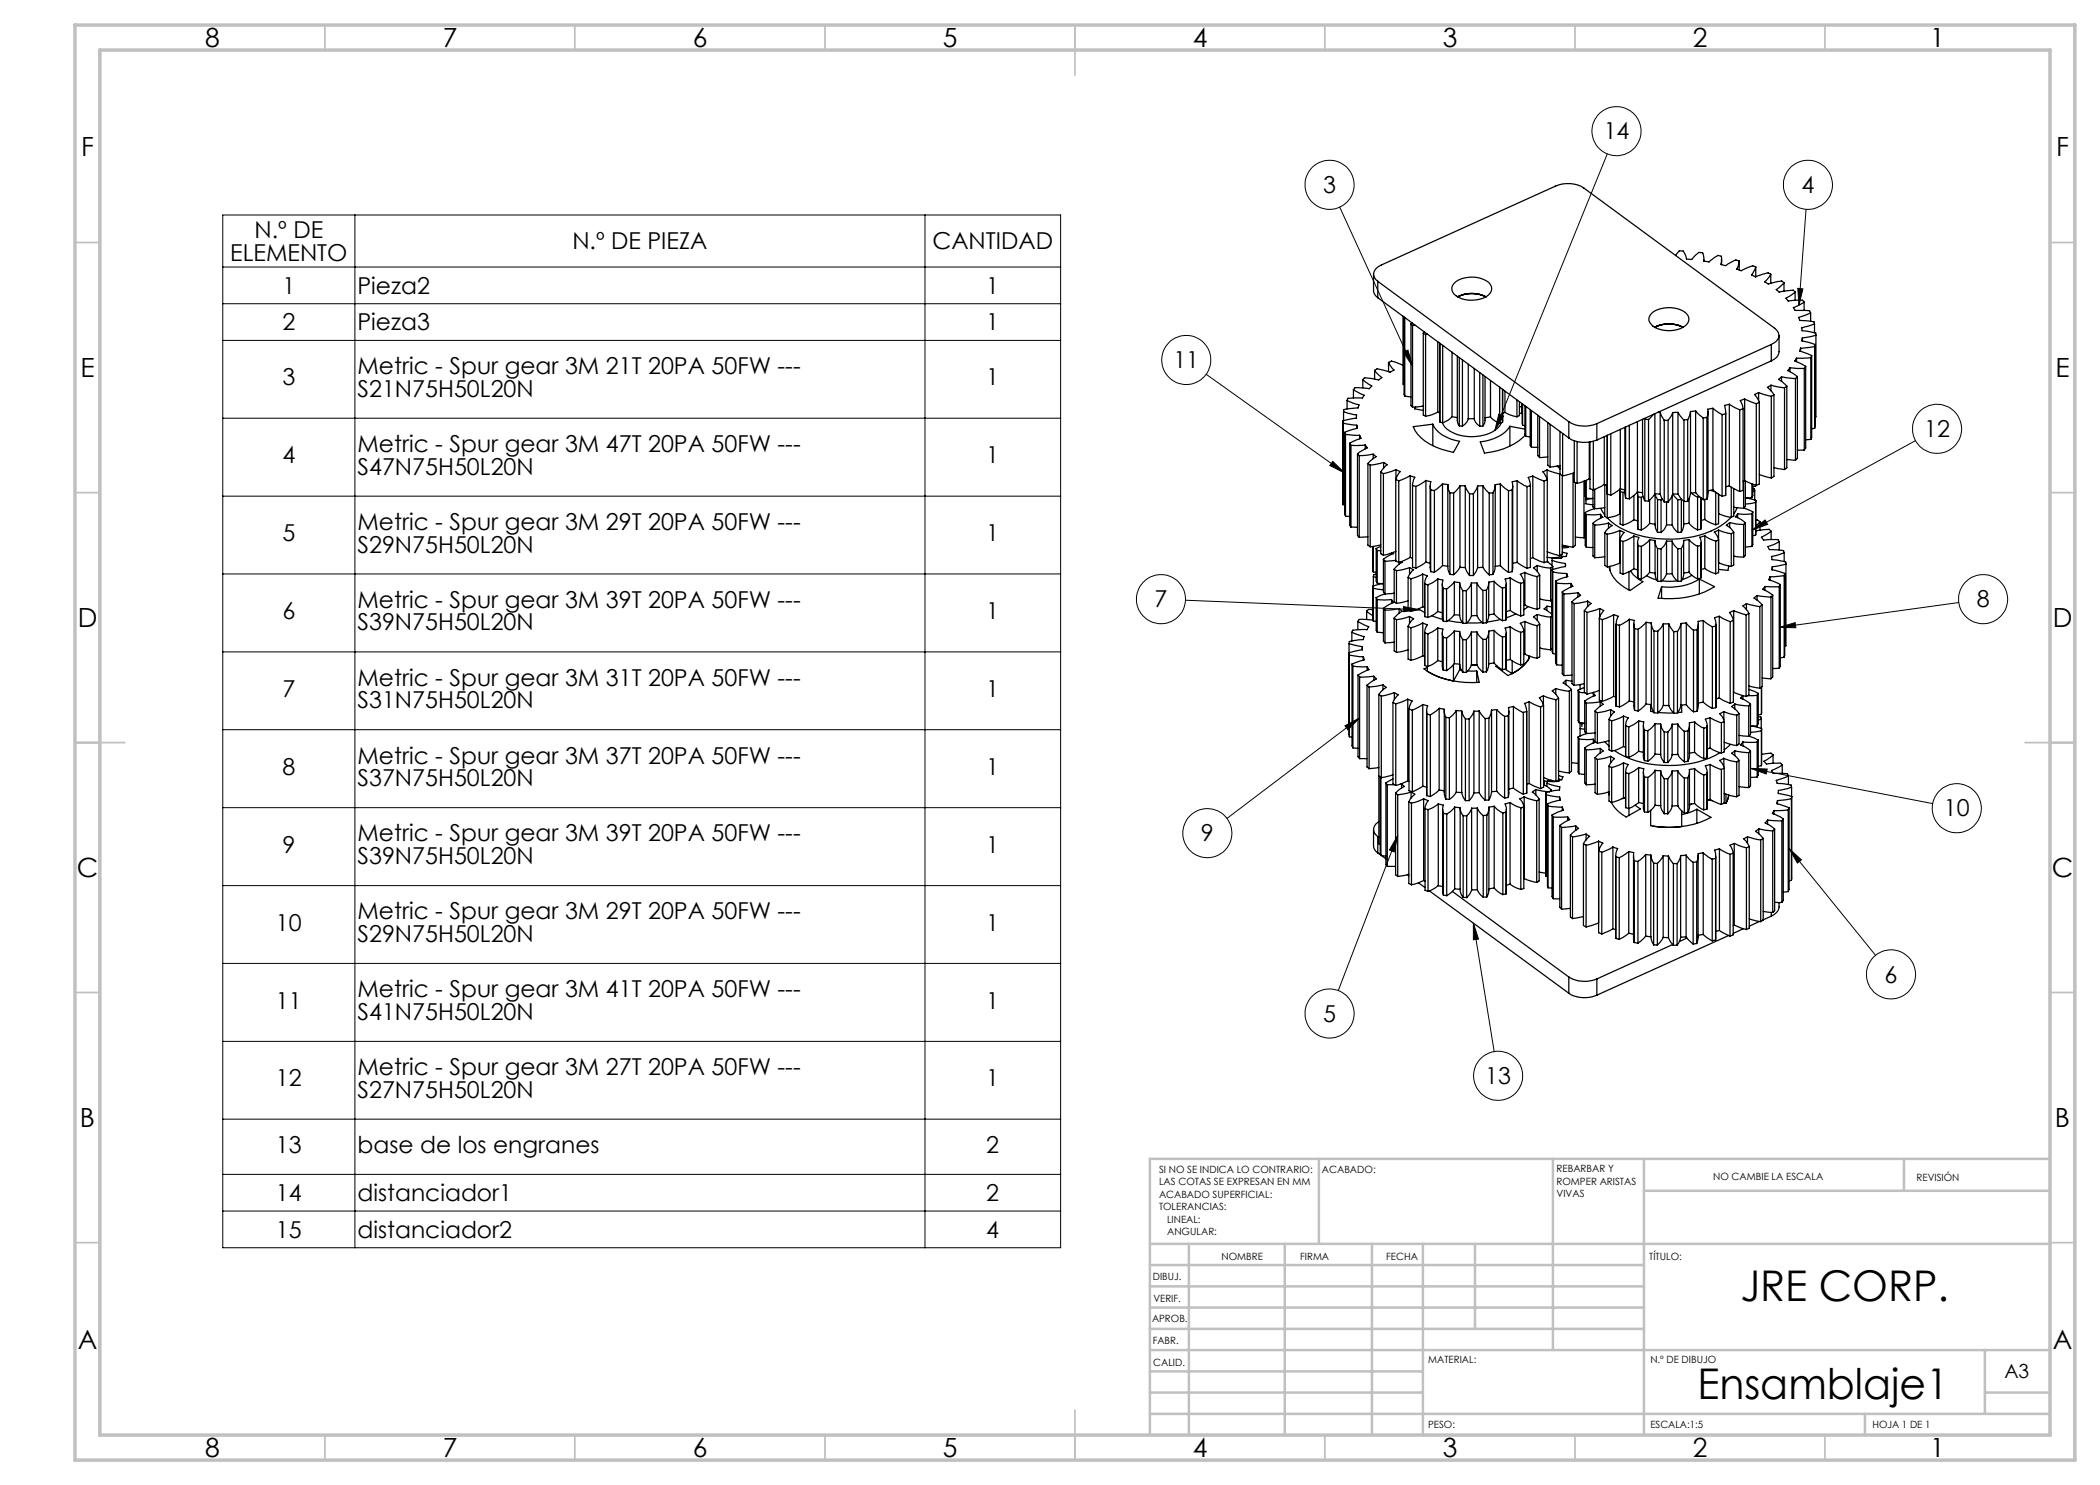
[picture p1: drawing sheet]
<svg xmlns="http://www.w3.org/2000/svg" width="420mm" height="297mm" viewBox="0 0 420 297" stroke-linecap="round" stroke-linejoin="round" font-family="sans-serif">
<defs><g id="words">
<g font-size="8.5">
<text x="348.1" y="260.3">JRE CORP.</text>
<text x="339.5" y="279.7">Ensamblaje1</text>
</g>
<g font-size="5.3">
<text x="41" y="9.5">8</text>
<text x="88.5" y="9.5">7</text>
<text x="138.5" y="9.5">6</text>
<text x="188.5" y="9.5">5</text>
<text x="238.5" y="9.5">4</text>
<text x="288.5" y="9.5">3</text>
<text x="338.5" y="9.5">2</text>
<text x="386" y="9.5">1</text>
<text x="16.2" y="31.3">F</text>
<text x="411.2" y="31.3">F</text>
<text x="16.1" y="75.5">E</text>
<text x="411.1" y="75.5">E</text>
<text x="15.5" y="125.5">D</text>
<text x="410.5" y="125.5">D</text>
<text x="15.4" y="175.5">C</text>
<text x="410.4" y="175.5">C</text>
<text x="16" y="225.5">B</text>
<text x="411" y="225.5">B</text>
<text x="15.5" y="269.8">A</text>
<text x="410.5" y="269.8">A</text>
<text x="41" y="291.5">8</text>
<text x="88.5" y="291.5">7</text>
<text x="138.5" y="291.5">6</text>
<text x="188.5" y="291.5">5</text>
<text x="238.5" y="291.5">4</text>
<text x="288.5" y="291.5">3</text>
<text x="338.5" y="291.5">2</text>
<text x="386" y="291.5">1</text>
</g>
<g font-size="4.7">
<text x="320.7" y="27.9">14</text>
<text x="264.6" y="38.6">3</text>
<text x="360.3" y="38.6">4</text>
<text x="50.9" y="47.6">N.º DE</text>
<text x="46.1" y="52.1">ELEMENTO</text>
<text x="114.5" y="49.9">N.º DE PIEZA</text>
<text x="186.5" y="49.9">CANTIDAD</text>
<text x="56.5" y="58.7">1</text>
<text x="71.5" y="58.7">Pieza2</text>
<text x="197.3" y="58.7">1</text>
<text x="56.5" y="66.1">2</text>
<text x="71.5" y="66.1">Pieza3</text>
<text x="197.3" y="66.1">1</text>
<text x="56.5" y="77.1">3</text>
<text x="71.5" y="74.8">Metric - Spur gear 3M 21T 20PA 50FW ---</text>
<text x="197.3" y="77.1">1</text>
<text x="234.7" y="73.6">11</text>
<text x="71.5" y="79.4">S21N75H50L20N</text>
<text x="384.8" y="87.4">12</text>
<text x="56.5" y="92.7">4</text>
<text x="71.5" y="90.4">Metric - Spur gear 3M 47T 20PA 50FW ---</text>
<text x="71.5" y="94.9">S47N75H50L20N</text>
<text x="197.3" y="92.7">1</text>
<text x="71.5" y="106">Metric - Spur gear 3M 29T 20PA 50FW ---</text>
<text x="56.5" y="108.2">5</text>
<text x="71.5" y="110.5">S29N75H50L20N</text>
<text x="197.3" y="108.2">1</text>
<text x="56.5" y="123.8">6</text>
<text x="71.5" y="121.6">Metric - Spur gear 3M 39T 20PA 50FW ---</text>
<text x="197.3" y="123.8">1</text>
<text x="230.9" y="121.5">7</text>
<text x="395.3" y="121.5">8</text>
<text x="71.5" y="126.1">S39N75H50L20N</text>
<text x="71.5" y="137.1">Metric - Spur gear 3M 31T 20PA 50FW ---</text>
<text x="56.5" y="139.4">7</text>
<text x="71.5" y="141.7">S31N75H50L20N</text>
<text x="197.3" y="139.4">1</text>
<text x="56.5" y="155">8</text>
<text x="71.5" y="152.7">Metric - Spur gear 3M 37T 20PA 50FW ---</text>
<text x="197.3" y="155">1</text>
<text x="71.5" y="157.2">S37N75H50L20N</text>
<text x="388.8" y="163.3">10</text>
<text x="56.5" y="170.6">9</text>
<text x="71.5" y="168.3">Metric - Spur gear 3M 39T 20PA 50FW ---</text>
<text x="71.5" y="172.8">S39N75H50L20N</text>
<text x="197.3" y="170.6">1</text>
<text x="240.2" y="168.3">9</text>
<text x="71.5" y="183.9">Metric - Spur gear 3M 29T 20PA 50FW ---</text>
<text x="55.2" y="186.1">10</text>
<text x="71.5" y="188.4">S29N75H50L20N</text>
<text x="197.3" y="186.1">1</text>
<text x="376.9" y="196.5">6</text>
<text x="55.2" y="201.7">11</text>
<text x="71.5" y="199.4">Metric - Spur gear 3M 41T 20PA 50FW ---</text>
<text x="71.5" y="204">S41N75H50L20N</text>
<text x="197.3" y="201.7">1</text>
<text x="264.6" y="204.4">5</text>
<text x="71.5" y="215">Metric - Spur gear 3M 27T 20PA 50FW ---</text>
<text x="55.2" y="217.3">12</text>
<text x="71.5" y="219.6">S27N75H50L20N</text>
<text x="197.3" y="217.3">1</text>
<text x="297" y="216.8">13</text>
<text x="55.2" y="230.6">13</text>
<text x="71.5" y="230.6">base de los engranes</text>
<text x="197.3" y="230.6">2</text>
<text x="55.2" y="240.2">14</text>
<text x="71.5" y="240.2">distanciador1</text>
<text x="197.3" y="240.2">2</text>
<text x="55.2" y="247.6">15</text>
<text x="71.5" y="247.6">distanciador2</text>
<text x="197.3" y="247.6">4</text>
</g>
<text font-size="3.9" x="400.9" y="275.5">A3</text>
<g font-size="2">
<text x="231.8" y="234.6">SI NO SE INDICA LO CONTRARIO:</text>
<text x="231.8" y="237.1">LAS COTAS SE EXPRESAN EN MM</text>
<text x="231.8" y="239.6">ACABADO SUPERFICIAL:</text>
<text x="264.4" y="234.6">ACABADO:</text>
<text x="311.3" y="234.5">REBARBAR Y</text>
<text x="311.3" y="237">ROMPER ARISTAS</text>
<text x="311.3" y="239.5">VIVAS</text>
<text x="342.6" y="236">NO CAMBIE LA ESCALA</text>
<text x="383.3" y="236.2">REVISIÓN</text>
<text x="231.8" y="242.1">TOLERANCIAS:</text>
<text x="233.4" y="244.6">LINEAL:</text>
<text x="233.4" y="247.1">ANGULAR:</text>
<text x="244.3" y="252">NOMBRE</text>
<text x="260" y="251.9">FIRMA</text>
<text x="277.2" y="251.9">FECHA</text>
<text x="329.9" y="251.9">TÍTULO:</text>
<text x="230.6" y="256.1">DIBUJ.</text>
<text x="230.7" y="260.3">VERIF.</text>
<text x="230.4" y="264.4">APROB.</text>
<text x="230.5" y="268.8">FABR.</text>
<text x="230.7" y="273.1">CALID.</text>
<text x="285.6" y="272.5">MATERIAL:</text>
<text x="330.1" y="272.5">N.º DE DIBUJO</text>
<text x="285.6" y="285.5">PESO:</text>
<text x="330.1" y="285.6">ESCALA:1:5</text>
<text x="374.5" y="285.6">HOJA 1 DE 1</text>
</g>
</g></defs>
<g fill="none" stroke="#000" stroke-width=".25">
<path d="M274.7 54.9v3.2a1.76 1.76 0 0 0 .9 1.4M275.6 56.3a1.63 1.63 0 0 1-.9-1.5 1.63 1.63 0 0 1 1-1.5l35.4-16.1a6.1 6.1 0 0 1 5.7 .4l38.1 28a1.64 1.64 0 0 1 .9 1.5 1.64 1.64 0 0 1-1 1.5l-.5 .3M275.6 56.3l38.2 28M275.6 56.3v3.2M275.6 59.5l38.2 28.1M290.8 56.7a5.8 5.8 0 0 1 6.9-.2 1.68 1.68 0 0 1-.4 2.8 5.8 5.8 0 0 1-6.5-.5 1.5 1.5 0 0 1 0-2.1zM291.5 59.4a6.4 6.4 0 0 1 5.7 0M291.5 59.4a6.3 6.3 0 0 1 5.7 0M291.5 59.4a6.1 6.1 0 0 1 5.7 0M335.1 51.1a1.13 1.13 0 0 1 1.2-.9h.4l.4 1a.67 .67 0 0 0 1 .7 .43 .43 0 0 0 .5-.4l.2-.1a1.57 1.57 0 0 1 1.3-.9l.4 .1 .1 .2 .2 1.4M340.8 52.2l.2 .1a1.21 1.21 0 0 0 1.4-.4l.4-.4a1.15 1.15 0 0 1 1.5-.2v1a.46 .46 0 0 0-.1 .5 .46 .46 0 0 0 .6 .3h.3l.7-.4a1.9 1.9 0 0 1 1.7-.6l.3 .1M340.8 52v.2"/>
<path d="M344.3 51.8v1.1M347.8 52.2l-.1 .8-.4 .8 .3 .1a1.25 1.25 0 0 0 1.4-.2l.6-.2a1.35 1.35 0 0 1 1.6-.1M347.8 52.2v1.8M351.2 53.4l-.9 1.6 .2 .1a1.2 1.2 0 0 0 1.5-.1 2.44 2.44 0 0 1 1.9-.3l.3 .2M351.2 53.4v1.9M354.2 54.9l-1.2 1.5 .1 .1a1.2 1.2 0 0 0 1.5 0l1.7-.3 .5 .3M354.2 54.9v1.8M356.8 56.5l-1.6 1.4 .2 .2a.89 .89 0 0 0 1.1 .2l.4-.1a2.9 2.9 0 0 1 1.9 0l.2 .2M356.8 56.5v1.7M359 58.4l-1.8 1.3 .1 .1a.76 .76 0 0 0 1.1 .3h.3a2.92 2.92 0 0 1 2 .1l.1 .2M359 58.4v1.7M270.7 77.9l2.1 1.2-.1 .1a.69 .69 0 0 1-1 .4l-2.1 .1-.2 .4"/>
<path d="M270.7 77.9v1.7M272.6 75.9l1.8 1.3-.2 .1a.76 .76 0 0 1-1 .3h-.4a2.8 2.8 0 0 0-1.9 .1l-.2 .2M272.6 75.9v1.7M274.9 74.1l1.5 1.4-.2 .1a.89 .89 0 0 1-1.1 .2h-.4a2.9 2.9 0 0 0-1.9-.1l-.2 .2M274.9 74.1v1.7M277.7 72.5l1.1 1.5-.2 .1a1.25 1.25 0 0 1-1.5 .1 2.66 2.66 0 0 0-1.9-.3l-.3 .2M277.7 72.5l.1-.1a1.23 1.23 0 0 1 1.5 .1l1.3 .6M277.7 72.5v1.8M280.6 63.2v13.6l.2 .1M280.8 63.4v15.5l.2 .3M281 79.2l1.2 .2M281 63.5v15.7"/>
<path d="M282.2 64.8l.3 .3M282.2 64.8v16.3l.3 .3M282.4 64.6l-.2 .2M282.5 65.1h.6M282.5 65.1v16.3M284.7 66.7l.4 .2M284.7 66.7v16.3l.4 .3M284.8 66.3l-.1 .4M285.1 66.9v16.4M285.5 66.8l-.4 .1M287.5 68.3v14.1M287.9 68.6l.1 15.8"/>
<path d="M288.5 69.1v15.5M290.4 70.4v12.9M291.5 71.2v13l.4 1M291.9 71.5v13.7M292.5 72v13.2M293.7 72.8v10.9M294.9 73.7v10M295.9 74.5v10.8M296.6 75v10.2M297 75.3v8.9l-.4 1M298.1 76.1v7.3M299.9 77.4v7.2"/>
<path d="M300.5 77.9v6.6M301 78.2v4.3M330.2 62.8a5.6 5.6 0 0 1 7.3 .2 1.67 1.67 0 0 1-.8 2.4 5.8 5.8 0 0 1-6.5-.5 1.41 1.41 0 0 1 0-2.1zM330.9 65.5a6.1 6.1 0 0 1 5.7 0M330.9 65.5a6.4 6.4 0 0 1 5.7 0M330.9 65.5a6.3 6.3 0 0 1 5.7 0M348.9 79.8l2.4 .9M348.9 79.8l-.8 .3 .5 1.6M348.9 79.8v16.3M351.7 78.5l2.6 .8M351.7 78.5l-.8 .4 .7 1 .3 .6M351.7 78.5v1.6"/>
<path d="M354.2 77l2.7 .6M354.2 77l-.7 .5 1.3 1.4M354.2 77v1.1M354.3 68.9l-34.9 15.8M354.3 68.9v3.3M354.3 79.3v16.3M354.3 72.2l-34.9 15.8M354.8 78.9l-.5 .4M354.8 78.9v16.4l-.5 .3M355.8 67.1v3.2a2.1 2.1 0 0 1-1.5 1.9M356.3 75.4l2.8 .3M356.3 75.4l-.6 .5 1.7 1.3"/>
<path d="M356.3 75.4v.9M356.9 77.6v16.3M357.4 77.2l-.5 .4M357.4 77.2v16.4l-.5 .3M358 73.6l2.9 .1M358 73.6l-.5 .5 2 1.2M358 73.6v.7M359.1 75.7v16.3M359.3 71.6l-.3 .6 2.1 1.1M359.3 71.6v.8M359.5 75.3l-.4 .4M359.5 75.3v16.3l-.4 .4"/>
<path d="M360.1 69.6l-.2 .6 2.4 .9M360.1 69.6v.7M360.5 67.6l-.1 .6 2.6 .7M360.5 67.6v.6M360.8 60.4l-2.1 1.1 .1 .2a.72 .72 0 0 0 1 .4h.3a2.6 2.6 0 0 1 1.9 .2l.1 .3M360.8 60.4v1.7M360.9 73.7v16.3M361.1 73.3l-.2 .4M361.1 73.3v16.3l-.2 .4M362.1 62.6l-2.4 .9 .3 .6 2.8 .2 .1 .5M362.1 62.6v1.6M362.2 71.5l-2.9 .1"/>
<path d="M362.2 71.5v16.4M362.3 71.1l-.1 .4M362.3 71.1v16.4l-.1 .4M362.9 64.8l-2.6 .7 .1 .6 2.7 .5 .1 .5M362.9 64.8v1.8M362.9 69.3l-2.8 .3M362.9 69.3v16.4M363 68.9l-.1 .4M363 68.9l-.1 16.8M363.2 67.1l-2.7 .5M363.2 67.1v16.3h-.2M268.6 84.2v.4"/>
<path d="M268.6 84.2v16.7M268.6 84.6l2.8 .5M268.6 84.6v16.3M268.7 82.3l2.6 .7v.6l-2.7 .6M268.7 82.3v1.8M269 86.5l.1 .4M269 86.5v16.3l.1 .4M269.1 86.9l2.8 .2M269.1 86.9v16.3M269.4 80.1l2.4 .9-.2 .6-2.8 .3-.1 .4M269.4 80.1v1.7M269.9 88.6l.3 .5"/>
<path d="M269.9 88.6v16.5l.3 .3M270.2 89.1v16.3M271.4 85.1l.1 .6-2.5 .8M271.4 85.1v.6M271.5 90.8l.4 .3M271.5 90.8v16.3l.4 .4M271.9 91.1v16.4M271.9 87.1l.3 .6-2.3 .9M271.9 87.1v.7M273 89l.5 .6-2 1.2M273 89l-2.8 .1M273 89v.8"/>
<path d="M273.6 92.7l.4 .3M273.6 92.7v16.3l.4 .4M274 93v16.4M274.6 90.8l.6 .5-1.6 1.4M274.6 90.8l-2.7 .3M274.6 90.8v.9M276.2 94.4l.5 .3M276.2 94.4v16.3l.5 .4M276.7 94.7v16.4M276.7 92.5l.7 .5-.7 .7-.5 .7M276.7 92.5l-2.7 .5M276.7 92.5v1.1"/>
<path d="M279.2 95.9l.6 .3M279.2 95.9v16.3l.6 .3M279.2 93.9l.8 .4-.5 .8-.3 .8M279.2 93.9l-2.5 .8M279.2 93.9v1.8M279.8 96.2v16.3M282 95.1l1 .4-.3 .6-.2 1M282 95.1l-2.2 1.1M282 95.1v16.4M282.5 97.1l.7 .2M282.5 97.1v16.3l.7 .2M282.6 85.3l4-.5a6.6 6.6 0 0 0 5.3 3.5l-1.2 2.2a11.2 11.2 0 0 1-7.7-4.4z"/>
<path d="M283.1 81.4l-.2 .4 1.8 .3M283.2 97.3v16.3M284.7 81.2l-2.2 .2M285.2 96.1l.3 .1a.47 .47 0 0 1 .6 .2 .47 .47 0 0 1 0 .5v1.1M285.2 96.1l-2 1.2M285.2 96.1v16.3M286 97.2v16.3l.1 .8M286.1 98l.8 .1M286.1 98v16.3M286.6 84.8v4.3M286.9 98.1v16.3M287.5 82.4l-1.1 .5-1.3 .4"/>
<path d="M287.5 82.4l.4 .1M287.9 84.1l.1 .3M288 84.4l.5 .2M288.5 84.6a5.5 5.5 0 0 0 4.7 2.7 7.9 7.9 0 0 0 6.7-2.1l.3-.6M288.5 96.8l1.1 .1M288.5 96.8l-1.6 1.3M288.5 96.8v16.3M289.6 96.9v.6l.4 1.1M289.6 96.9v16.3M290 98.6h.7M290 98.6v16.3M290.4 83.3a4 4 0 0 1-1.9 1.3"/>
<path d="M290.4 83.3l1.1 .2M290.7 98.6v16.3M291.9 85.2h.6M292 97.2h1.1M292 97.2l-1.3 1.4M292 97.2v16.2M293.1 97.2l.3 .8 .5 .8M293.1 97.2v16.3M293.7 83.7a2.61 2.61 0 0 1-1.2 1.5M293.7 83.7h1.2M293.9 98.8h.8M293.9 98.8v16.3"/>
<path d="M294.7 98.8v16.3M294.9 83.7a2.4 2.4 0 0 0 1 1.6M295.5 97.2l-.3 .8-.5 .8M295.5 97.2v16.3M296.6 97.2l.5 .7 .8 .7M296.6 97.2h-1.1M296.6 85.2l-.7 .1M296.6 97.2v16.3M297.9 98.6v16.4M298.1 83.4a4 4 0 0 0 1.8 1.2M298.1 83.4l-1.1 .2M298.6 98.6h-.7"/>
<path d="M298.6 98.6v16.3M299 96.9l-.1 1.1-.3 .6M299 96.9v16.4M300.1 96.8l1.6 1.3M300.1 96.8l-1.1 .1M300.1 96.8v16.3M300.5 84.5l-.6 .1M301 82.5l1.1 .5 1.3 .4M301 82.5l-.5 .2M301.7 98.1v16.4M302 85.3a7.7 7.7 0 0 1-5.9 3.1l.8 2.2a13.1 13.1 0 0 0 8.1-3.6M302 85.3l3 .5"/>
<path d="M302 85.3v3.9M302.4 98l-.7 .1M302.4 98v16.3M302.5 97.2v16.5l-.1 .6M303.4 80v3.4M303.4 96.1l2 1.2M303.4 96.1l-.3 .1a.46 .46 0 0 0-.6 .2 .46 .46 0 0 0 0 .6l-.1 1M303.4 96.1v16.4M303.9 80.4v2.7l-.5 .3M303.9 81.3l.5 .1M304.4 82.6l-.5 .1M304.4 80.7v2.1"/>
<path d="M304.4 80.7l.1 4.4M304.5 85.1h.5M304.5 80.8v4.3M305 81.2v5.7l.2 .4M305.2 87.3l.8 .1M305.2 81.3v6M305.4 97.3v16.4M306 81.9v7.1l.3 .4M306.1 97.2l-.7 .1M306.1 97.2v16.3l-.7 .2M306.3 89.4l1.3 .1M306.3 82.1v7.3"/>
<path d="M306.6 95.2l2.2 1M306.6 95.2l-1 .3 .4 .8 .1 .9M306.6 95.2v16.3M307.6 83v8.1l.3 .4M307.9 83.3v8.2M308.8 96.2v16.3M309.4 94l2.5 .8M309.4 94l-.8 .4 .9 1.6M309.4 94v1.8M309.5 96l-.7 .2M309.5 96v16.3l-.7 .2M309.6 84.5v8.6l.4 .3"/>
<path d="M309.6 91.4l-1.7 .1M310 84.9v8.5M311.4 93.2l.6 .6M311.9 93.1v.6M311.9 94.8v16.3M312 94.7l-.1 .1M312 86.3v8.5l.5 .4M312 93.1l-2 .3M312.5 95.1v15.7l-.6 .3M312.5 86.7v8.5M313.8 84.3a6.3 6.3 0 0 0 5.6 .4M313.8 87.6a6.2 6.2 0 0 0 5.6 .4"/>
<path d="M313.8 84.3v3.3M314.6 94.6v14.8M314.9 88.2v8.2l.5 .3M314.9 94.5l-2.4 .7M315.1 96.5v12.6l-.5 .3M315.4 88.3v8.4M316.8 96.2v11.4M317 96.2v3l.3 .4M317.2 99.5v1.1M317.3 99.6l1.3 .1M317.3 96.1v3.5M317.9 95.8l-2.5 .9"/>
<path d="M317.9 95.8h.1M317.9 88.4v7.4M318 88.4v9.4l.7 .2M318.5 99.7l-1.3 .3M318.6 98v3.4l.3 .3M318.7 88.3v9.7M318.9 97.9v3.8M319.4 84.7v3.3M320.9 96.9l-2.2 1.1M320.9 96.9l.6 .2M320.9 87.3v9.6M321 96.9v6.4l.5 .3"/>
<path d="M321.5 98.8l.7 .2M321.5 87.1v16.5M322.2 86.7v12.3M324 97.9v4.9l-1.2 .5-1.3 .3M324 98.3l.6 .2M324 98.3v6.5l.6 .2M324.1 97.8l-1.9 1.2M324.1 97.8l.9 .2M324.1 85.9v11.9M324.1 97.8l-.1 .5M324.6 98.5v6.5M325 98.4l-.4 .1"/>
<path d="M325 85.4v13.3l.1 1M325.1 99.7l.8 .1M325.1 85.4v14.3M325.9 85.1v14.7M326.8 99.1v4.9M327.5 98.4l-1.6 1.4M327.5 98.4l1 .1M327.5 84.3v14.1M327.5 98.7l.1 7.2M327.6 98.4v.9M327.6 99.3l.7 .2M327.6 99.3v6.6"/>
<path d="M328.3 99.5v6.5M328.5 98.5l.2 1.1 .3 .6M328.5 83.9v14.6M328.6 99.3l-.3 .2M328.9 83.7l.1 .2M329 83.9h.7M329 83.9v16.3M329.7 83.9v16.3M330.7 82.9l-1 1M331 82.7v22.3l.2 .9 .3 .6M331 98.8l.5 1.1M331.5 99.9l.7 .1"/>
<path d="M331.5 99.9v6.6M331.6 82.4l.4 .1M332 82.5l.8 1.6M332 98.8l.8 1.6M332 98.8h-.4a.82 .82 0 0 0-1 .5l-.9 .9M332 82.5v16.3M332.2 100v6.5M332.4 99.8l-.2 .2M332.8 84.1h.8M332.8 84.1v16.3M333.6 84.1v16.3M334.4 99.1v5.9"/>
<path d="M334.5 82.5l-.9 1.6M334.5 98.8l-.9 1.6M334.5 82.5v16.3M334.6 98.8l1 1.1M335.6 99.9v6.6M335.6 82.5l1.2 1.5M335.6 82.5h-1.1M335.6 98.8l.5 .8 .7 .7M335.6 98.8h-1.1M335.6 82.5v16.3M336.3 99.9h-.7M336.3 99.9v6.5"/>
<path d="M336.3 99.8v.1M336.8 84v16.3M337.5 83.9l-.7 .1M337.5 83.9v16.4M337.8 99.7v5M338.1 82.3l-.6 1.6M338.1 98.6l-.6 1.7M338.1 82.3v16.3M338.3 98.6l1.2 .8M339.1 82.2l1.5 1.4M339.1 82.2l-1 .1M339.1 98.5l1.5 1.4"/>
<path d="M339.1 98.5l-1 .1M339.1 82.2v16.3M339.5 99.4v6.6M339.9 99.3l-.4 .1M340.1 99.6v6.2M340.2 99.6l-.1 6.2M340.6 83.6v16.3M341 99.9v4M341.4 83.5l-.8 .1M341.4 99.8l-.8 .1M341.4 83.5v16.3M341.6 82.3v16.5l-.2 1"/>
<path d="M342.2 98.1l.9 .3M342.6 81.7l1.8 1.2M342.6 81.7h-.4a.49 .49 0 0 0-.6 .2 .49 .49 0 0 0 0 .5l-.2 1.1M342.6 98l1.8 1.2M342.6 98l-1 .2M342.6 81.7v16.3M343.1 98.5v6.4M343.7 98.8v5.9l-.6 .2M344.4 82.9v16.3M345.1 99.1l-.7 .1M345.1 98.7v.4M345.1 82.4v16.7"/>
<path d="M345.9 80.9l2 1M345.9 80.9l-1 .2 .2 1a.57 .57 0 0 1-.6 .8h-.1M345.9 97.2l2 1.1M345.9 97.2l-.7 .2M345.9 80.9v16.3M346.3 97.4v6.1M346.7 97.7v5.5l-.4 .3M347.9 81.9v16.4M348.6 81.7l-.7 .2M348.6 81.7v16.4l-.7 .2M348.7 96.2v5.4M348.9 96.1l2.4 1"/>
<path d="M348.9 96.1l-.3 .1M349.1 96.2v5.1l-.4 .3M350.4 99.5l-1.3 .1 2.1 .5M350.4 96.8v2.7M350.6 97.7l.2 .1 .1 .3M350.6 96.8v2.4l-.2 .3M350.9 98.1l-.3 .2M350.9 98.1v1.9M351.1 97.2l-.5 .2M351.1 97v.2M351.2 97l-.1 .2M351.3 80.7v16.4"/>
<path d="M351.9 80.5l-.6 .2M351.9 80.5v16.3l-.6 .3M351.9 94.9l2.4 .7M354.8 93.5l2.1 .4M357.4 91.9l1.7 .1M359.5 90h1.4M362.2 87.9h-1.1M362.9 85.7l-.6 .1M268.6 100.9l.4 .1M269.1 103.2l.8 .1M270.2 105.4h1.3M273.6 107.3l-1.7 .2"/>
<path d="M274.6 117.2v.4M274.6 109.3v5.1M274.6 117.2v7M274.6 117.6l2.1 .4M274.6 114.4l.6 .1M274.6 117.6v6.6M274.7 115.3l.5 .2M274.7 115.3v1.9M275.2 109.7l.2 .4M275.2 119.5l.2 .4M275.2 114.8l-.5 .1v.4M275.2 109.7v6.5l.2 .4"/>
<path d="M275.2 119.5v6.5l.2 .4M275.4 110.1l.8 .1M275.4 119.9l1.5 .1 1.4-.1M275.4 116.6l1.3 .1M275.4 110.1v6.5M275.4 119.9v6.5M276.2 109l-2.2 .4M276.2 109.3l-1 .4M276.5 116.7l-1.9 .5M276.7 111.9l.3 .4M276.7 111.9v6.5l.3 .4M277 112.3v6.5"/>
<path d="M277 118.8l-1.8 .7M278.3 119.9l.4 .6-2 1.2M278.3 110.6v.3M278.3 119.9v.8M278.6 110.5l.1 .2-.9 .4-1.1 .8M278.8 113.8l.5 .4M278.8 113.8v6.6l.5 .3M278.8 118.6l-1.8 .2M279.2 112.1l-2.2 .2M279.2 110.3l-2.5 .8M279.3 114.2v6.5M279.8 112.5v.4"/>
<path d="M280.2 112.3l.2 .2-.9 .6-.7 .7M281.6 115.5l.6 .2M281.6 115.5v6.5l.6 .3M281.9 113.5l.8 .4-.7 .8-.4 .8M281.9 113.5l-2.6 .7M281.9 113.5v1.4M282 111.5l-2.2 1M282 111.5l.5 .2M282.2 115.7v6.6M284.6 114.8l.9 .4a2.32 2.32 0 0 0-.6 1.6M284.6 114.8l-2.4 .9M284.6 114.8v6.6"/>
<path d="M284.9 116.8l.7 .2M284.9 116.8v6.5l.7 .2M285.2 112.4l-2 1.2M285.2 112.4l.8 .2M285.6 117v6.5M286.1 114.3l.8 .1M287.5 115.8l1.1 .2-.1 1 .1 .7M287.5 115.8l-.8 .6-1.1 .6M287.5 115.8v6.5M288.5 116.8v6.8l.1 .6M288.5 113.1l-1.6 1.3M288.5 113.1l1.1 .1"/>
<path d="M288.6 117.7l.7 .1M288.6 117.7v6.5M289.3 117.8v6.5M289.6 113.2v.7l.4 1M290 114.9h.7M290.9 116.4l1 .1M290.9 116.4l-1.6 1.4M290.9 116.4v6.5M291.9 116.5l.2 .8 .5 .8M291.9 116.5v6.5M292 113.4l-.5 .8-.8 .7M292 113.4l1.1 .1"/>
<path d="M292.6 118.1h.7M292.6 118.1v6.5M293.1 113.5l.3 .8 .5 .8M293.3 118.1v6.6M293.9 115.1h.8M294.3 116.6h1.1M294.3 116.6l-.5 1-.5 .5M294.3 116.6v6.6M295.4 116.6l.3 .6 .9 .9M295.4 116.6v6.5M295.5 113.5l-.3 .8-.5 .8M296.6 113.5l1.3 1.5"/>
<path d="M296.6 113.5h-1.1M296.6 118.1v6.5M297.3 118l-.7 .1M297.3 118v6.6M297.7 116.6v6.6l-.4 1.4M298.6 114.9l-.7 .1M298.8 116.3l1 .9 .7 .4M298.8 116.3l-1.1 .1v.6l-.4 1M298.8 116.3v6.5M299 113.3l-.1 1-.3 .6M300.1 113.1l1.6 1.4M300.1 113.1l-1.1 .2"/>
<path d="M300.5 117.6v6.5M301.2 117.5l-.7 .1M301.2 117.5v6.5M301.2 116.8v7.2M302 115.6l2.1 1.1M302 115.6l-1 .2 .2 .8v.9M302 115.6v6.5M302.4 114.3l-.7 .2M303.4 112.5l2 1.2M303.4 112.5l-.9 .2M304.1 116.7v6.5M304.8 116.4l-.7 .3"/>
<path d="M304.8 116.4v6.6l-.7 .2M305 114.5l2.4 .8M305 114.5l-.9 .4 .5 .7 .2 .8M305 114.5v6.5M306.6 111.5l2.2 1M306.6 111.5l-.5 .2M307.4 115.3v6.5M307.4 113.1l2.7 .5M307.4 113.1l-.7 .5 .7 .7 .5 .7M307.4 113.1v1.2M307.9 115l-.5 .3M307.9 115v6.6l-.5 .2"/>
<path d="M307.9 119.8l2.2 .4M309.4 112.3l1.2 1M309.4 112.3h.1M309.4 110.3l2.5 .8M310.1 113.6v6.6M310.4 112.1l2.7 .6v.6M310.4 112.1v1M310.4 120v2.9M310.4 113.9l.2 .5M310.4 113.9v16.4l.2 .4M310.4 119.9l-.3 .3M310.6 114.4l2.7 .3"/>
<path d="M310.6 113.3l-.5 .3M310.6 113.3v.6M310.6 114.4v16.3M311.1 116.2l.2 .4M311.1 116.2v16.3l.2 .5M311.3 116.6l2.9 .1M311.3 116.6v16.4M312.2 111.1l.3 .2M312.5 109l2.1 .4M312.5 118.4l.3 .4M312.5 110.4l.9 .3-.2 .6-2.8 .4v.4M312.5 109.3h1.1"/>
<path d="M312.5 118.4v16.3l.3 .4M312.5 111.3l-.2 .2a2.35 2.35 0 0 1-1.9 .1l-1-.2M312.5 111.3h.1M312.8 118.8v16.3M313.1 113.3l-2.7 .6M313.1 112.8v.5M313.3 114.7l.2 .6-2.4 .9M313.3 114.7v.7M313.7 109.3l-.1 .2-1.1 .1M314.2 116.7l.4 .6-2.1 1.1M314.2 116.7v.7M315.1 107.4l1.7 .2"/>
<path d="M315.6 118.5l.5 .6-1.7 1.3M315.6 118.5l-2.8 .3M315.6 118.5v.9M317 102.5l.3 .4M317 100.7l1.6 .2M317 102.5v6.5l.3 .4M317 107.3l-.2 .3M317.3 109.4l1.3 .1M317.3 102.9v6.5M318.6 104.7l.3 .3M318.6 104.7v6.5l.3 .3M318.9 101.7l-1.9 .8"/>
<path d="M318.9 105v6.5M320.1 102.9l.5 .6-1.2 .5-.8 .7M320.1 102.9h-2.8M320.1 102.9v.7M320.2 101.7l.8 1.3M321 106.5l.5 .4M321 101.5l-2.1 .2M321 106.5v6.6l.5 .3M321 111.3l-2.1 .2M321.5 106.9v6.5M321.7 104.6l.7 .5-.9 .7-.5 .7M321.7 104.6l-2.8 .4"/>
<path d="M321.7 104.6v1M321.8 113.3a6.6 6.6 0 0 0 4.2 4.8l2.6-1.8a6.1 6.1 0 0 1-2.5-2.1M322 113.3v.8M324 106.1l.8 .4a2.48 2.48 0 0 0-.8 1.6M324 106.1l-2.5 .8M324 106.1v6.5l-2.5 .8M324 108.1l.6 .2M324 108.1v6.5l.6 .2M324.6 108.3v6.5M325.8 114.4v3.6M326.8 107.2l.3 .1a.46 .46 0 0 1 .6 .2 .46 .46 0 0 1-.1 .6v1M326.8 107.2l-2.2 1.1"/>
<path d="M326.8 104l-1.3 .7-.9 .3M326.8 104l.7 .2M326.8 113.7l-1 .7-1.2 .4M326.8 113.7l.7 .3M326.8 107.2v6.5M327.5 108.5l.1 7.2M327.6 105.9l.7 .1M327.6 109.1l.7 .2M327.6 115.7l.7 .1M327.6 109.1v6.6M328.3 109.3v6.5M329 100.2h.7"/>
<path d="M329.3 115.1l2.1 .9M329.9 104.7l-.9 .9-.7 .4M329.9 107.9l.4 .1a.55 .55 0 0 1 .6 .1 .55 .55 0 0 1 .2 .6l.4 1M329.9 107.9l-.5 .6-1.1 .8M329.9 104.7l1.1 .1M329.9 114.5l-.7 .7-.9 .6M329.9 114.5l1.1 .1M329.9 100v4.7M329.9 107.9v6.6M331 108.3v6.5l.2 .9 .3 .5M331.5 106.5h.7M331.5 109.7h.7"/>
<path d="M331.5 116.2l.7 .1M331.5 109.7v6.5M332.2 109.7v6.6M332.3 117.4v2.3M332.4 116.2l1.5 .1 1.5-.1M332.8 100.4h.8M333.3 105l-.5 1-.6 .5M333.3 108.2h1.1M333.3 108.2a2.81 2.81 0 0 1-1.1 1.5M333.3 105h1.1M333.3 114.8a3.1 3.1 0 0 1-1.1 1.5M333.3 114.8h1.1"/>
<path d="M333.3 100.4v4.6M333.3 108.2v6.6M334.4 105l.3 .6 .9 .9M334.4 108.2l.5 .8 .7 .7M334.4 114.8l.5 .8 .7 .7M334.4 108.2v6.6M335.6 109.7v6.6M336.3 106.4l-.7 .1M336.3 109.7h-.7M336.3 116.2l-.7 .1M336.3 109.7v6.5M336.7 100.3v4.9l-.4 1.2"/>
<path d="M336.7 108.3v6.7l-.4 1.2M337.5 100.3h-.7M337.8 104.7l.9 .8 .8 .5M337.8 107.9l.5 .6 1.2 .8M337.8 107.9l-.4 .1a.53 .53 0 0 0-.6 .1 .53 .53 0 0 0-.1 .6l-.4 1M337.8 104.7l-1.1 .1M337.8 114.4l.7 .8 1 .6M337.8 114.4l-1.1 .2M337.8 107.9v6.5M338.4 115l-2 .9M339.5 109.3v6.5M339.9 115.8a11.6 11.6 0 0 1-7.6 1.6"/>
<path d="M339.9 115.8l3 1.5a17.4 17.4 0 0 1-11.3 2.3l.7-2.2M339.9 115.8v3M340.1 105.8l-.6 .2M340.1 109.1l-.6 .2M340.1 115.6l-.6 .2M340.1 109.1v6.5M340.2 108.5l-.1 7.1M341 107.2l.9 .6 1.2 .4M341 107.2l-1.1 .3a2.06 2.06 0 0 1 .2 1.6M341 103.9l1.2 .7 .9 .3M341 103.9l-.8 .2M341 113.7l1.2 .7 .9 .4"/>
<path d="M341 113.7l-.8 .2M341 107.2v6.5M343.1 108.2v6.6M343.7 106l1.2 .5 1.4 .2M343.7 106l-.8 .4 .1 .2a1.96 1.96 0 0 1 .6 1.4l-.5 .2M343.7 102.7l1.6 .6 1 .2M343.7 106v8.5l-.6 .3M343.7 112.5l1.2 .5 1.4 .3M345.8 113.2l-.2 .9-1.9-.2M345.9 104.5l2.8 .4M345.9 104.5l-.6 .6 .7 .4 .7 1M345.9 104.5v1"/>
<path d="M346.2 103.5a15.9 15.9 0 0 1-10.5 4.3 20.3 20.3 0 0 1-12.7-2.9l-1.6-1.3M346.3 106.7v6.6M346.7 101.4l2 .2M346.7 106.5l-.4 .2M346.7 106.5v6.5l-.4 .3M346.7 111.2l2 .2M347.4 101.6l-.7 1.2M347.5 102.8l1.1 .1 1.8-.1M347.5 102.8l-.4 .6 1.3 .6 .7 .6M347.5 102.8v.7M348.7 101.6l1.9 .8M348.7 104.9v6.5"/>
<path d="M349.1 104.6l-.4 .3M349.1 104.6v6.5l-.4 .3M350.4 109.3l-1.3 .1M350.4 102.8v6.5M350.6 102.4l-.2 .4M350.6 102.4v6.6l-.2 .3M351.1 100.5l-2 .3M351.1 107l-.5 .1M351.1 100.5v6.5M351.2 100.1l-.1 .4M351.2 100.1l-.1 6.9M351.2 104.1l.3-.1 .5 .3"/>
<path d="M351.2 106.2l2.6-.3 .4 .4M351.4 119.1l2.8 .3M351.4 119.1l-.6 .5 1.6 1.4M351.4 119.1v.9M352 104.3l-.8 .9M352 104.3v1.7M353 117.3h2.8M353 117.3l-.5 .6 2 1.1M353 117.3v.7M354 115.4l-.2 .6 2.3 .9M354 115.4v.6M354.2 119.4v16.3"/>
<path d="M354.2 106.3l-1.9 1.2 .1 .1a.75 .75 0 0 0 1 .3h2.2l.2 .4M354.2 106.3v1.6M354.5 113.3l-.1 .6 2.5 .8M354.5 113.3v.7M354.5 119l-.3 .4M354.5 119v16.4l-.3 .3M355.8 108.3l-2.2 1 .3 .6 1 .1a2.46 2.46 0 0 1 1.9 .3v.3M355.8 108.3v1.7M355.8 117.3v16.4M356.1 116.9l-.3 .4M356.1 116.9v16.4l-.3 .4M356.8 110.6l-2.5 .7 .1 .6 2.8 .5v.4"/>
<path d="M356.8 115.1l-2.8 .3M356.8 110.6v1.7M356.8 115.1v16.3M356.9 114.7l-.1 .4M356.9 114.7v16.4l-.1 .3M357.2 112.8l-2.7 .5M357.2 112.8v16.3l-.3 .1M269.8 128.7l2.7 .6v.7l-2.7 .6 .1 .4M269.8 128.7l.1 18.7M269.9 131l2.8 .4M269.9 131v16.4M270.4 126.5l2.4 .8-.1 .6-1.1 .1a2.54 2.54 0 0 0-1.8 .4v.3"/>
<path d="M270.4 126.5v1.7M270.4 132.8l.2 .4M270.4 132.8v16.4l.2 .4M270.6 133.2l2.8 .1M270.6 133.2v16.4M271.6 124.3l2.2 1-.2 .2a.65 .65 0 0 1-.9 .4l-2.2 .1-.1 .5M271.6 124.3v1.6M271.6 135l.3 .4M271.6 135v16.3l.3 .4M271.9 135.4v16.3M272.5 129.6v.4M272.7 131.4l.1 .6-2.4 .8"/>
<path d="M272.7 131.4v.6M273.3 122.2l1.3 1M273.3 122.2v1.7M273.4 137.1l.4 .3M273.4 137.1v16.3l.4 .3M273.4 133.3l.4 .6-2.2 1.1M273.4 133.3v.8M273.8 137.4v16.3M274.6 122a.85 .85 0 0 0-1.1 .1l-.2 .1M274.6 124.2l.6 .1M274.7 124l-2.5-.1h-.3l-.3 .4M274.8 135.3l.5 .5-1.9 1.3"/>
<path d="M274.8 135.3l-2.9 .1M274.8 135.3v.8M275.4 126.4l1.3 .1M275.8 138.9l.5 .3M275.8 138.9v29.9l.2 .1M276.3 139.2v16.3M276.6 137l.6 .5-1.4 1.4M276.6 137l-2.8 .4M276.6 137v1M276.7 121.7l.3 .3M276.7 121.7v6.5l.3 .4M277 122v6.6"/>
<path d="M278.8 123.6l.5 .3M278.8 123.6v6.5l.5 .4M278.8 128.4l-1.8 .2M278.9 138.5l.7 .5-.6 .7-.4 .8M278.9 138.5l-2.6 .7M278.9 138.5v1.4M279.3 123.9v6.6M279.8 121.7l.6 .5-1.6 1.4M279.8 121.7l-2.8 .3M279.8 121.7v1M281.6 139.8l.8 .4-.6 1.6M281.6 139.8l-2.4 1"/>
<path d="M281.6 139.8v16.4M281.6 125.3l.6 .3M281.6 120.2l-2.3 .5M281.6 125.3v6.5l.6 .3M281.6 130l-2.3 .5M281.9 123.3l.8 .5-.8 .9-.3 .6M281.9 123.3l-1.6 .5-1 .1M281.9 123.3v1.4M282.2 125.6v6.5M283.7 121.8l1.2 .7M284.6 124.6l.9 .4a2.48 2.48 0 0 0-.6 1.6M284.6 124.6l-2.4 1"/>
<path d="M284.6 121.4l-2.4 .9M284.6 121.4l.3 .1M284.6 131.2l-2.4 .9M284.6 131.2l.3 .1M284.6 124.6v6.6M284.9 126.6l.7 .2M284.9 126.6v6.5l.7 .2M285.5 133.5l-.7 .3a16.7 16.7 0 0 0 11 2.7l-.5-2.3M285.5 133.3v1a15.3 15.3 0 0 0 5.2 1.9M285.6 126.8v6.5M286.3 123.2l2.2 .7M287.5 125.6l.4 .1a.46 .46 0 0 1 .6 .1 .46 .46 0 0 1 0 .6l.1 1.1"/>
<path d="M287.5 125.6l-1.1 .8-.8 .4M287.5 122.3l-.6 .5-1.3 .7M287.5 122.3l1 .2M287.5 132.1l-.8 .7-1.1 .5M287.5 132.1l1 .2M287.5 125.6v6.5M288.5 126.6v6.8l.1 .6M288.6 127.5l.7 .1M288.6 124.2l.7 .1M288.6 134l.7 .1M288.6 127.5v6.5M289.3 127.6v6.5"/>
<path d="M289.6 124.1l2.9 .4M290.7 132.9v3.3M290.9 126.2l1 .1M290.9 126.2l-1.6 1.4M290.9 122.9l-.7 .8-.9 .6M290.9 122.9l1 .1M290.9 132.7l.4 .1a.55 .55 0 0 1 .6 .1 .55 .55 0 0 1 .1 .6l.6 .9M290.9 132.7l-1.6 1.4M290.9 126.2v6.5M291.9 134l.4 .1M291.9 123l.2 .9 .5 .7M291.9 126.3l.2 .8 .5 .8"/>
<path d="M291.9 126.3v7.7M291.9 134l-1.2 2.2M292.6 124.6l.7 .1M292.6 127.9h.7M292.6 134.4l.7 .1M292.6 127.9v6.5M293.3 127.9v6.6M293.5 134.2h1.8M294.3 123.2l-.5 .9-.5 .6M294.3 126.4h1.1M294.3 126.4l-.5 1-.5 .5M294.3 132.9l-.5 1-.5 .6"/>
<path d="M294.3 132.9h1.1M294.3 126.4v6.5M295.3 134.2v2.3M295.4 123.1l.3 .6 .9 .9M295.4 126.4l.4 .8 .8 .7M295.4 123.1l-1.1 .1M295.4 132.9l.3 .6 .9 .9M295.4 126.4v6.5M295.4 133l-1.1 .1M296.4 124.5l-3 .1M296.6 127.9v6.5M297.3 124.6h-.7"/>
<path d="M297.3 127.8l-.7 .1M297.3 134.4h-.7M297.3 127.8v6.6M297.7 126.4v6.6l-.4 1.4M298.8 126.1l1 .9 .7 .4M298.8 126.1h-.4a.54 .54 0 0 0-.6 .1 .54 .54 0 0 0-.1 .6l-.4 1M298.8 122.8l1 .9 .7 .4M298.8 122.8l-1.1 .1M298.8 132.6l1 .9 .7 .4M298.8 132.6l-1.1 .1M298.8 126.1v6.5M300.1 123.9l-2.7 .5"/>
<path d="M300.5 127.4v6.5M301 133.8l1.4 .9M301.2 127.3l-.7 .1M301.2 124l-.7 .1M301.2 133.8l-.7 .1M301.2 127.3v6.5M301.2 126.6v7.2M302 125.3l1 .7 1.1 .5M302 125.3l-.3 .1a.46 .46 0 0 0-.6 .2 .46 .46 0 0 0 .1 .6v1.1M302 122.1l2.1 1.1M302 122.1l-.8 .2M302 131.9l2.1 1.1"/>
<path d="M302 131.9l-.8 .2M302 125.3v6.6M302.4 134.7v.1M302.4 132.1v2.6M303.2 122.8l-2 .8M304.1 126.5v6.5M304.8 126.3l-.7 .2M304.8 126.3v6.5l-.7 .2M305 124.3l2.4 .8M305 124.3l-.9 .4 .5 .7 .2 .9M305 121l2.4 .8M305 121l-.2 .1"/>
<path d="M305 130.8l2.4 .9M305 130.8l-.2 .1M305 124.3v6.5M305.6 121.3l-.8 .7M305.8 131.2a2.72 2.72 0 0 1-1.4 2.1l-2 1.4M306 131.3a7.9 7.9 0 0 1-4.4 3.8l-2.4-1.8 .2-.1M307.4 125.1v6.6M307.4 122.9l2.7 .5M307.4 122.9l-.7 .5 .7 .7 .5 .7M307.4 122.9v1.2M307.9 124.8l-.5 .3M307.9 124.8v6.6l-.5 .3"/>
<path d="M307.9 129.6l2.2 .4M308.7 139.2l2.5 .7M308.7 139.2l-.8 .4 .6 .9 .2 .6M308.7 139.2v1.8M309.4 121.2l1 .2M309.4 121.2l-.6 .6 1.6 1.2M309.4 121.2v.9M310.1 123.4v6.6M310.4 123.2l-.3 .2M310.4 129.7l-.3 .3M310.6 130.7l.5 .1M311.1 137.7l2.8 .6"/>
<path d="M311.1 137.7l-.7 .5 .8 .7 .5 .8M311.1 137.7v1.1M311.2 139.9v16.4M311.3 133h1.2M311.7 139.7l-.5 .2M311.7 139.7v16.3M313.2 136.1l1.2 .1M313.2 136.1l-.6 .5 1.7 1.3M313.2 136.1v.8M313.9 138.3v16.3M314.3 137.9l-.4 .4M314.3 137.9v16.3l-.4 .4"/>
<path d="M314.4 120.4l.4 .3M314.4 120.4v16.3l.4 .4M314.4 135l-1.6 .1M314.8 120.7v16.4M315.6 138l.2 .4M315.6 138v6.2l.2 .3M315.8 138.4l1.2 .1M315.8 138.4v6.1M316 136.9v1M316.9 137.5l-1.3 .5M316.9 122.2l.5 .3M316.9 122.2v16.3l.5 .3"/>
<path d="M316.9 136.7l-2.1 .4M317.4 122.5v16.3M317.5 120.2l.7 .5-.8 .7-.5 .8M317.5 120.2l-2.7 .5M317.5 120.2v1.1M318.7 138.5l.3 .6-2.1 1.1M318.7 138.5h-.1M318.7 138.5v.8M319.9 123.7l.6 .2M319.9 123.7v16.3l.6 .3M319.9 138.1l-2.5 .7M319.9 121.7l.8 .4-.5 .8-.3 .8"/>
<path d="M319.9 121.7l-2.5 .8M319.9 121.7v1.7M320.5 123.9v16.4M322.7 122.9l1 .4-.4 .8-.1 .8 .7 .2M322.7 122.9l-2.2 1M322.7 139.3l-2.2 1M322.7 139.3l.5 .1M322.7 122.9v16.4M323.2 124.8v16.4l.7 .2M323.9 125.1v16.3M325.9 123.9l.3 .1a.48 .48 0 0 1 .6 .1 .48 .48 0 0 1 0 .6l.1 1M325.9 123.9l-2 1.2"/>
<path d="M325.9 123.9v16.3M326.8 124.8v16.7l.1 .6M326.9 125.7l.7 .2M326.9 125.7v16.4M327.6 125.9v16.3M329.2 124.5l1.1 .1M329.2 124.5l-1.6 1.4M329.2 124.5v16.3M330.3 124.6v.6l.5 1M330.3 124.6v16.3M330.8 126.2l.7 .1M330.8 126.2v16.4"/>
<path d="M331.5 126.3v16.3M332.7 124.7l1.1 .1M332.7 124.7l-.5 .9-.7 .7M332.7 124.7v16.4M333.8 124.8l1 1.5M333.8 124.8v16.3M334.8 126.3v16.4M335.5 126.3h-.7M335.5 126.3v16.3M336.2 124.7l-.2 .8-.5 .8M336.2 124.7v16.3M337.3 124.6l1.4 1.4"/>
<path d="M337.3 124.6l-1.1 .1M337.3 124.6v16.3M338.7 126v16.3M339.4 125.9l-.7 .1M339.4 125.9v16.4M339.7 124.7v16.5l-.3 1.1M340.6 124.1l1.9 1.3M340.6 124.1l-.3 .1a.5 .5 0 0 0-.6 .1 .5 .5 0 0 0 0 .6l-.3 1M340.6 124.1v16.3M342.5 125.4v16.3M343.2 124.8v16.7M343.9 123.3l2.1 1"/>
<path d="M343.9 123.3l-1 .2 .1 .3a1.78 1.78 0 0 1 .1 1.4l-.6 .2M343.9 139.6l2.1 1M343.9 139.6l-.7 .2M343.9 123.3v16.3M346 124.3v16.3M346.7 124.1l-.7 .2M346.7 124.1v16.3l-.7 .2M346.7 122.1l2.5 .9M346.7 122.1l-.8 .4 .6 1 .2 .6M346.7 138.5l2.5 .8M346.7 122.1v16.4M346.7 138.5h.1"/>
<path d="M348.5 139.1l-.4 .5 1.1 .6 .9 .6M348.6 139.1v.7M349.2 123v16.3M349.3 120.7l2.7 .6M349.3 120.7l-.7 .5 1.2 1.5M349.3 120.7v1.2M349.8 137.9l1.8 .8M349.8 122.7l-.6 .3M349.8 122.7v16.3l-.6 .3M349.8 137.2l2.2 .5M351.4 139.1h-1.8M351.4 139.1v6.1"/>
<path d="M351.6 138.7l-.2 .4M351.6 138.7v6l-.2 .5M352 121.3v16.4M352.3 137.4v5.5M352.4 121l-.4 .3M352.4 121v16.3l-.4 .4M352.4 135.6l1.8 .1M355.8 133.7h-1.3M356.8 131.4l-.7 .1M269.9 147.4l.5 .1M270.6 149.6l1 .1M271.9 151.7h1.5"/>
<path d="M275.8 155.2l.5 .3M275.8 153.5l-2 .2M276 155.4v15.3l.2 .4M276.2 155.5v15.6M277.2 156.6l.3 .3M277.2 156.6v16.3l.3 .4M277.5 156.9h1.3M277.5 156.9v16.4M278.6 140.5l.6 .3M278.6 140.5v16.3l.6 .3M278.6 155l-2.3 .5M278.6 155.8l-1.4 .8"/>
<path d="M279.1 158.6l.4 .4M279.1 158.6v16.3l.4 .4M279.2 140.8v16.3M279.5 159v16.3M280.3 156.7l.5 .6-.9 .6-.8 .7M280.3 156.7l-.1 .1M280.3 156.7v.9M281.6 156.2l-2.4 .9M281.6 156.2l.2 .1M281.8 141.8l.7 .2M281.8 141.8v16.3l.7 .3M282.2 158.4l.8 .5-.9 .9-.3 .6"/>
<path d="M282.2 158.4l-2.7 .6M282.2 158.4v1.2M282.5 142v16.4M284.6 140.9l.3 .1a.46 .46 0 0 1 .6 .2 .46 .46 0 0 1-.1 .6l-.1 .4a.61 .61 0 0 0 .8 .8M284.6 140.9l-2.1 1.1M284.6 157.2l-2.1 1.2M284.6 157.2l.7 .2M284.6 140.9v16.3M284.7 159.8l.9 .3-.3 .6-.3 1M284.7 159.8l-2.4 .8M284.7 159.8v16.3M285.3 158.6l.1 .5"/>
<path d="M285.3 142.3l.1 16.8M285.4 159.1l.7 .2M286.1 143v16.3M287.8 141.7h.4a.51 .51 0 0 1 .6 .2 .51 .51 0 0 1 .1 .5l.3 1.1M287.8 141.7l-1.7 1.3M287.8 158l-1.7 1.3M287.8 158l1.1 .1M287.8 141.7v16.3M288.9 142.1v16.7l.3 1M289.2 143.5l.7 .1M289.2 159.8l.7 .1M289.2 143.5v16.3"/>
<path d="M289.9 143.6v16.3M291.3 142.1l1 .1M291.3 142.1l-.6 .8-.8 .7M291.3 158.4l-.6 .8-.8 .7M291.3 158.4l1 .1M291.3 142.1v16.3M292.3 142.2l.3 .8 .5 .8M292.3 158.5l.3 .8 .5 .8M292.3 142.2v16.3M293.1 143.8h.7M293.1 143.8v16.3M293.8 143.8v16.3"/>
<path d="M294.8 142.2l-.4 .8-.6 .8M294.8 158.6l-.4 .8-.6 .7M294.8 142.2v16.4M295.8 142.2l1.2 1.5M295.8 142.2h-1M295.8 158.5l1.2 1.6M295.8 158.5l-1 .1M295.8 142.2v16.3M297 143.7v16.4M297.8 143.6l-.8 .1M297.8 160l-.8 .1M297.8 143.6v16.4"/>
<path d="M298.3 142l-.5 1.6M298.3 158.4l-.5 1.6M298.3 142v16.4M299.3 141.9l1.6 1.4M299.3 141.9l-1 .1M299.3 158.3l1.6 1.3M299.3 158.3l-1 .1M299.3 141.9v16.4M300.9 143.3v16.3M301.7 143.2l-.8 .1M301.7 159.5l-.8 .1M301.7 143.2v16.3"/>
<path d="M301.8 142.2v16.7l-.1 .6M302.7 141.3l2 1.2M302.7 141.3l-1 .2v1.7M302.7 157.6l2 1.2M302.7 157.6l-.9 .2M302.7 141.3v16.3M304.7 142.5v16.3M304.8 159.4l2.5 .8M304.8 159.4l-.8 .4 .4 .5 .4 1.1M304.8 159.4v16.3M305.3 142.3v16.3l-.6 .2M305.8 140.4l2.3 1"/>
<path d="M305.8 140.4l-.9 .3 .3 .8 .1 .8-.6 .2M305.8 156.7l2.3 1M305.8 156.7l-.5 .2M305.8 140.4v16.3M307.2 157.9l1 .2a2.9 2.9 0 0 0 1.9 .1l.2-.2M307.2 157.9l-.7 .5 .9 .9 .4 .5M307.2 157.9v1.1M307.8 159.8l-.5 .4M307.8 159.8v16.4l-.5 .3M308.1 141.4v16.3M308.7 155.5l2.5 .8M308.7 141.1l-.6 .3"/>
<path d="M308.7 141.1v16.4l-.6 .2M308.7 156.9l1.6 1.1M308.9 156.2l-.2 .2M308.9 156.2v.8M309.2 158.5v16.8M309.4 156.7l2.6 .7v.1l-.1 .5-2.7 .5v.4l2.7 .5M309.4 156.7v.6M310.3 158v.2M310.4 156.1l-.9 .1-.1 .5M311.7 154.2l2.2 .4M311.7 155.7l.3 .2M311.7 156l-.5 .3"/>
<path d="M311.7 155.1l.9 .3-.3 .6h-.6M311.9 159.4l.1 .6-2.5 .8M311.9 159.4v.7M312 155.9l-.2 .2a2.44 2.44 0 0 1-1.8 .2l-1.1-.1M312 155.9v.1M314.3 152.6l1.3 .1M315.6 147.4l.2 .4M315.6 147.4v7l.2 .4M315.8 147.8l1.4 .1 1.5-.1M315.8 144.5l1.1 .2-.5 .1M315.8 154.8l1.1 .1M315.8 147.8v7"/>
<path d="M316 145.7l.9 .1M316 144.5v2.7M316.4 144.6v.7M316.9 140.2l.4 .4M316.9 149.6l.4 .4M316.9 140.2v6.1l.4 .4M316.9 149.6v7l.4 .3M317.3 140.6v6.1M317.3 150v6.9M317.5 146.7l-1.9 .7M318.7 147.8l.3 .7-2.1 1.1M318.7 147.8v.8"/>
<path d="M319 142.2l.5 .4M319 151.5l.5 .4M319 142.2v6.1l.5 .3M319 146.6l-1.7 .1M319 151.5v7l.5 .4M319 156.8l-1.7 .1M319.5 142.6v6M319.5 151.9v7M320 140.3l.6 .6-1.6 1.3M320 140.3l-2.7 .3M320 149.7l.6 .5-1.6 1.3M320 149.7l-2.7 .3"/>
<path d="M320 140.3v.9M320 149.7v.9M321 148.3l.8 .9M321.8 158.5v-.1l-2.3 .5M321.8 158.5v.5zM321.8 143.9l.5 .2M321.8 143.9v6.1l.5 .2M321.8 153.2l.5 .3M321.8 148.1l-2.3 .5M321.8 153.2v7l.5 .3M322.1 141.9l.8 .5-.7 .7-.4 .8M322.1 141.9l-2.6 .7"/>
<path d="M322.1 151.3l.8 .4-.7 .8-.4 .7M322.1 151.3l-2.6 .6M322.1 141.9v1.4M322.1 151.3v1.3M322.3 144.1v6.1M322.3 153.5v7M322.9 150.1a21.2 21.2 0 0 0 16.6 2.3 16 16 0 0 0 4.5-1.9M324.7 143.2l.9 .4a2.33 2.33 0 0 0-.5 1.6l.7 .2M324.7 143.2l-.8 .4-1.6 .5M324.7 149.3l-1.1 .6-1.3 .3M324.7 149.3l.4 .2M324.7 152.6l.9 .3a2.33 2.33 0 0 0-.5 1.6l.7 .2"/>
<path d="M324.7 152.6l-.8 .4-1.6 .5M324.7 159.6l-.8 .4-1.6 .5M324.7 159.6l.4 .1M324.7 143.2v6.1M324.7 152.6v7M325 159.7h-.6M325.1 145.1v6.2l.7 .1M325.1 154.4v7.1l.7 .2M325.8 145.4v6M325.8 154.7v7M325.9 140.2l-2 1.2M325.9 140.2l.9 .2"/>
<path d="M326.9 142.1l.7 .1M327.7 144.2l1.1 .2-.1 1 .2 .6M327.7 144.2l-.9 .6-1 .6M327.7 150.2l-.6 .6-1.3 .6M327.7 150.2l1 .3M327.7 153.5l1.1 .2-.1 1.1 .2 .6M327.7 153.5l-.9 .7-1 .5M327.7 144.2v6M327.7 153.5v7M328.7 145.1v6.4l.2 .6M328.7 154.4v7.3l.2 .7M328.9 146l.7 .2"/>
<path d="M328.9 152.1l.7 .1M328.9 155.4l.7 .1M328.9 146v6.1M328.9 155.4v7M329.2 140.8l-1.6 1.4M329.2 140.8l1.1 .1M329.6 146.2v6M329.6 155.5v7M330.1 140.9v1.4l.6 .1M330.3 140.9v.6l.5 1.1M330.8 142.6h.7M331 144.7l1.1 .1"/>
<path d="M331 144.7l-.8 1-.6 .5M331 150.8l-.8 .9-.6 .5M331 150.8l1.1 .1M331 154.1l1.1 .1M331 154.1l-.8 .9-.6 .5M331 144.7v6.1M331 154.1v6.9M331.6 142.5l3.1 .1M332.1 144.8l.1 .6 .6 1M332.1 150.9l.1 .6 .6 1M332.1 154.2l.1 .6 .6 .9M332.1 144.8v6.1"/>
<path d="M332.1 154.2v6.9M332.7 141.1l-.5 .8-.7 .7M332.7 141.1h1.1M332.8 146.4h.8M332.8 152.5h.8M332.8 155.7l.8 .1M332.8 146.4v6.1M332.8 155.7v7M333.6 146.4v6.1M333.6 155.8v7M333.8 141.1l1 1.6M334.4 144.8l-.1 .7-.7 .9"/>
<path d="M334.4 151a2.63 2.63 0 0 1-.8 1.5M334.4 154.2l-.2 .8-.6 .8M334.4 144.8v6.2M334.4 154.2v7M335.5 142.6l-.7 .1M335.6 144.8l.5 .8 .8 .7M335.6 144.8h-1.2M335.6 150.9l.3 .6 1 .9M335.6 150.9l-1.2 .1M335.6 154.2l.5 .7 .8 .7M335.6 154.2h-1.2M335.6 144.8v6.1"/>
<path d="M335.6 154.2v6.9M336.2 141l-.2 .8-.5 .8M336.3 141v1.4l-.7 .1M336.9 146.3v6.1M336.9 155.6v7M337.3 140.9l1.4 1.4M337.3 140.9l-1.1 .1M337.6 146.2l-.7 .1M337.6 152.3l-.7 .1M337.6 155.5l-.7 .1M337.6 146.2v6.1M337.6 155.5v7"/>
<path d="M337.9 145v6.3l-.3 1M337.9 154.3v7.2l-.3 1M338.9 144.4l.8 .7 1 .5M338.9 144.4l-.4 .1a.5 .5 0 0 0-.6 .1 .5 .5 0 0 0 0 .6l-.3 1M338.9 150.5l.6 .5 1.2 .7M338.9 150.5l-1 .1M338.9 153.7l.8 .7 1 .6M338.9 153.7l-.4 .1a.5 .5 0 0 0-.6 .1 .5 .5 0 0 0 0 .6l-.3 1M338.9 144.4v6.1M338.9 153.7v7M339.4 142.3h-.7M340.6 140.4l1.9 1.3"/>
<path d="M340.6 140.4l-.9 .2M340.7 145.6v6.1M340.7 155v7M341.4 151.5l-.7 .2M341.4 151.2v.3M341.4 145.1v6.4M341.4 154.5v7.3M341.6 160l.9 .2M342 143.5l2.3 1M342 143.5l-.9 .4a1.86 1.86 0 0 1 .2 1.6l-.6 .1M342 149.6l2.3 1M342 149.6l-.6 .2"/>
<path d="M342 152.9l2.3 1M342 152.9l-.9 .3a1.96 1.96 0 0 1 .2 1.7l-.6 .1M342 159.9l2.3 1M342 159.9l-.6 .2M342 143.5v6.1M342 152.9v7M343.2 141.5l-.7 .2M343.2 141.2v.3M344.3 144.5v6.1M344.3 153.9v7M344.8 142.3l1.2 .5 1.3 .2M344.8 142.3l-.9 .4 .5 .6 .4 1"/>
<path d="M344.8 151.7l1.2 .4 1.3 .3M344.8 151.7l-.9 .4 .5 .5 .4 1.1M344.8 142.3v1.7M344.8 151.7v1.6M344.8 144.3l-.5 .2M344.8 144.3v6.1l-.5 .2M344.8 153.7l-.5 .2M344.8 148.4l2.5 .7M344.8 153.7v7l-.5 .2M344.8 158.7l1.2 .4 1.3 .2M345.2 158.8v1.9M346.1 148.9l-1.3 1.1"/>
<path d="M347 140.8l1 .2 1.7 .2M347 140.8l-.7 .5 .9 .7 .6 .7M347 150.1l2.7 .4M347 150.1l-.7 .6 .9 .6 .6 .8M347 140.8v1M347 150.1v1M347.3 143v6.1M347.3 152.4v6.9M347.8 142.7l-.5 .3M347.8 152.1l-.5 .3M347.8 142.7v6.1l-.5 .3M347.8 147.1l1.9 .1"/>
<path d="M347.8 152.1v7l-.5 .2M347.8 157.3l1.9 .2M348.6 148.4h2.8M348.6 148.4l-.5 .6 1.1 .5 .9 .7M348.6 148.4v.8M349.7 141.2v6M349.7 150.5v7M349.8 147.2l1.8 .8M350.1 140.8l-.4 .4M350.1 150.2l-.4 .3M350.1 140.8v6.1l-.4 .3M350.1 150.2v7l-.4 .3"/>
<path d="M350.3 145.2l2 .5M351.4 145.2h-1.3M351.4 155.4l-1.3 .1M351.4 148.4v7M351.6 148l-.2 .4M351.6 143.3l.6 .1v.4M351.6 148v7l-.2 .4M352.2 143.8l-.6 .3M352.2 143.8v1.9M352.3 142.9l-.7 .1M352.3 153.1l-.7 .2M352.3 145.7v.5l-2.2 .3"/>
<path d="M352.3 142.5v.4M352.3 152.7v.4M352.3 150.9l.2-.1a2.99 2.99 0 0 1 1.9 0l.2 .2M352.3 145.7v7.4M354.6 151l-1.8 1.3 .1 .1a.76 .76 0 0 0 1.1 .3l2.1-.1 .3 .4M354.6 151v1.7M355.7 158.7l2.7 .6M355.7 158.5v.2M356.4 153l-2.1 1.1 .1 .2a.69 .69 0 0 0 1 .4l2.1 .1 .2 .4M356.4 153v1.7M357.7 155.2l-2.5 .9 .2 .4v.2l2.8 .3 .1 .4M357.7 155.2v1.7"/>
<path d="M358.3 159.7l-2.8 .4M358.3 159.7v16.4M358.3 157.4l-2.6 .7v.6M358.3 157.4v1.9M358.4 159.3l-.1 .4M358.4 159.3l-.1 16.8M274.7 165.9v3.3a1.76 1.76 0 0 0 .9 1.4M275.6 167.3v3.3M275.6 167.3l.2 .2M275.6 170.6l.6 .4M275.8 164.3a1.68 1.68 0 0 0-1.1 1.5 1.68 1.68 0 0 0 .9 1.5M276.2 171.1l1 .1"/>
<path d="M276.3 171.1l.9 .7M279.1 173.2l-1.6 .1M281.5 174.9l.3 .3M281.8 160.4l.5 .2M281.8 160.4v16.3l.5 .2M281.8 174.9l-2.3 .4M282.3 160.6v16.3M283.7 176.6l1.3 .9M284.7 176.1l-2.4 .8M284.7 176.1l.3 .1M285 161.7l.6 .2M285 161.7v16.4l.6 .2"/>
<path d="M285.6 161.9v16.4M285.9 178.2l27.9 20.4M287.7 160.8l.3 .1a.45 .45 0 0 1 .6 .2 .45 .45 0 0 1-.1 .5l.2 1.1M287.7 160.8l-1.2 .8-.9 .3M287.7 177.1l-1.2 .8-.9 .4M287.7 177.1l.8 .2M287.7 160.8v16.3M288.5 161.9v16.5l.2 .6M288.7 162.7l.6 .1M288.7 179l.6 .1M288.7 162.7v16.3M289.3 162.8v16.3"/>
<path d="M290.5 178.3l23.3 17.1M290.9 161.4l1.1 .1M290.9 161.4l-.6 .8-1 .6M290.9 177.8l-.6 .7-1 .6M290.9 177.8l1.1 .1M290.9 161.4v16.4M292 161.5l.2 1.1 .4 .6M292 177.9l.2 1 .4 .6M292 161.5v16.4M292.6 163.2h.7M292.6 179.5h.7M292.6 163.2v16.3"/>
<path d="M293.1 160.1h.7M293.3 163.2v16.3M294.3 161.6l-.3 .9-.7 .7M294.3 178l-.3 .8-.7 .7M294.3 161.6v16.4M295.5 161.6l.4 .8 .8 .7M295.5 161.6h-1.2M295.5 177.9l.4 .8 .8 .8M295.5 177.9l-1.2 .1M295.5 161.6v16.3M296.7 163.1v16.4M297.4 163.1h-.7"/>
<path d="M297.4 179.4l-.7 .1M297.4 163.1v16.3M297.8 161.7v16.3l-.4 1.4M298.8 161.3l.8 .7 1 .6M298.8 161.3h-.4a.54 .54 0 0 0-.6 .1 .54 .54 0 0 0-.1 .7l-.3 1M298.8 177.6l.8 .7 1 .6M298.8 177.6l-1.1 .2M298.8 161.3v16.3M300.6 162.6v16.3M301.2 162.5l-.6 .1M301.2 178.8l-.6 .1M301.2 162.5v16.3"/>
<path d="M301.3 161.9l-.1 16.9M302 160.5l1.3 .8 .9 .3M302 160.5l-1 .3a2.26 2.26 0 0 1 .2 1.7M302 176.8l1.3 .8 .9 .3M302 176.8l-.7 .3M302 160.5v16.3M304.2 161.6v16.3M304.8 161.4l-.6 .2M304.8 161.4v16.3l-.6 .2M304.8 175.7h.1M304.8 175.7l2.5 .8M307.3 160.2v16.3"/>
<path d="M307.8 174.4l1.4 .2M309.2 174.9v.4M309.2 175.3h.3M309.5 160.8l.1 .4M309.5 160.8v16.4l.1 .3M309.6 161.2l2.9 .2M309.6 177.5l.8 .2M309.6 161.2v16.3M310.4 163l.3 .4M310.4 163v16.3l.3 .4M310.7 179.7l1.3 .1M310.7 163.4v16.3"/>
<path d="M312 165.1l.3 .4M312 165.1v16.3l.3 .4M312.3 165.5v16.3M312.5 161.4l.2 .6-2.3 1M312.5 161.4v.7M313.5 163.4l.4 .5-1.9 1.2M313.5 163.4h-2.8M313.5 163.4v.7M314.1 167l.4 .4M314.1 167v16.4l.4 .3M314.5 167.4v16.3M315.1 165.2l.6 .5-1.6 1.3"/>
<path d="M315.1 165.2l-2.8 .3M315.1 165.2v.9M316.7 168.8l.5 .2M316.7 168.8v16.3l.5 .3M317.2 166.8l.7 .5-.9 .9-.3 .6M317.2 166.8l-2.7 .6M317.2 166.8v1.2M317.2 169v16.4M319.7 168.2l.9 .4-.5 .6-.4 1 .7 .3M319.7 168.2l-2.5 .8M319.7 168.2v18.3l.7 .3M320.4 170.5v16.3"/>
<path d="M322.2 160.4a7.1 7.1 0 0 0 3 3l2.9-1.6-1.1-.8M322.6 169.4l.9 .3-.3 1a.59 .59 0 0 0 .1 .7 .59 .59 0 0 0 .5 .2M322.6 169.4l-2.2 1.1M322.6 169.4v16.3M323.1 171.2v16.5l.7 .2M323.8 171.6v16.3M325.8 170.3l.3 .1a.49 .49 0 0 1 .6 .2 .49 .49 0 0 1 0 .5l.1 1.1M325.8 170.3l-2 1.3M325.8 170.3v16.4M325.8 161.7v1.4M326.7 171.2v16.7l.1 .6M326.8 172.2l.8 .1"/>
<path d="M326.8 172.2v16.3M327.6 172.3v16.3M327.7 160.5l-1.1 .8-.8 .4M327.7 160.5l1 .2M328.9 162.4l.7 .1M329.1 170.9l1.1 .1M329.1 170.9l-1.5 1.4M329.1 170.9v16.3M330.1 162.1v3a21.1 21.1 0 0 0 6.2 .2v-3.1M330.2 171l.2 1 .3 .6M330.2 171v16.4M330.7 172.6l.8 .1"/>
<path d="M330.7 172.6v16.4M331 161l-.4 .6-1 .9M331 161l1.1 .1M331.5 172.7v16.3M332.1 161.1l.1 .6 .6 1M332.6 171.2h1.1M332.6 171.2l-1.1 1.5M332.6 171.2v16.3M332.8 162.7l.8 .1M333.7 171.2l1 1.6M333.7 171.2v16.3M334.4 161.2l-.2 .8-.6 .8"/>
<path d="M334.7 172.8v16.3M335.4 172.7l-.7 .1M335.4 172.7v16.4M335.6 161.1l.5 .8 .8 .7M335.6 161.1l-1.2 .1M336.1 171.1l-.1 .6-.6 1M336.1 171.1v16.4M337.2 171l.6 .8 .8 .7M337.2 171l-1.1 .1M337.2 171v16.4M337.6 162.5l-.7 .1M338.3 160.8l-.4 .3"/>
<path d="M338.6 172.5v16.3M338.9 160.7l.8 .7 1 .6M338.9 160.7l-1 .2M339.3 172.4l-.7 .1M339.3 172.4v16.3M339.4 161.9l-1.7 .7-1.4 .3M339.4 161.9l2.8 1.6a18.6 18.6 0 0 1-11.6 1.7M339.4 161.9v2.8M339.6 171.1v16.6l-.3 1M340.6 170.6l1.1 .8 .7 .4M340.6 170.6h-.3a.5 .5 0 0 0-.6 .2 .5 .5 0 0 0-.1 .5l-.3 1.1M340.6 170.6v16.3"/>
<path d="M341.4 161.8l-.7 .2M341.4 161.4v.4M342.4 171.8v16.4M343.1 171.7l-.7 .1M343.1 171.7v16.3M343.1 171.2v16.8M343.9 169.8l2.1 1.1M343.9 169.8l-.4 .1a.45 .45 0 0 0-.5 .2 .45 .45 0 0 0 .1 .5v1.1M343.9 169.8v16.3M344.8 160.6l.4 .1M345.3 160.4l.5-1.4-.6 1.7M346 170.9v16.3"/>
<path d="M346.6 170.6l-.6 .3M346.6 170.6v16.4l-.6 .2M346.9 168.7l2.4 .9M346.9 168.7l-.9 .3 .4 .8 .2 .8M346.9 168.7v16.3M349.3 169.6v16.3M349.5 167.4l2.6 .6M349.5 167.4l-.7 .4 1 1.5M349.5 167.4v1.3M349.8 169.3l-.5 .3M349.8 169.3v16.3l-.5 .3M351.8 165.8l2.7 .4"/>
<path d="M351.8 165.8l-.7 .5 1.5 1.4M351.8 165.8v1M352.1 168v16.3M352.6 167.7l-.5 .3M352.6 167.7v16.3l-.5 .3M353.5 164l2.9 .1M353.5 164l-.5 .6 1.9 1.2M353.5 164v.8M354.5 166.2v16.3M354.8 162.1l-.3 .6 2.2 1.1M354.8 162.1v.7M354.9 165.8l-.4 .4"/>
<path d="M354.9 165.8v16.3l-.4 .4M355.5 160.1l-.1 .6 2.4 .9M355.5 160.1v.7M356.4 164.1v16.4M356.7 163.8l-.3 .3M356.7 163.8v16.3l-.3 .4M357.6 162l-2.8 .1M357.6 178.3l-.9 .1M357.6 162v16.3M357.8 161.6l-.2 .4M357.8 161.6v16.3l-.2 .4M358.3 176.1l-.5 .1"/>
<path d="M313.8 195.4a6.3 6.3 0 0 0 5.6 .4M313.8 198.6a6 6 0 0 0 5.6 .4M313.8 195.4v3.2M314.1 181.7l-1.8 .1M316.7 183.3l-2.2 .4M319.4 195.8v3.2M319.7 184.6l-2.5 .8M322.6 185.7l-2.2 1.1M322.6 185.7l.5 .2M325.8 186.7l-2 1.2M325.8 186.7l.9 .1M326.8 188.5l.8 .1"/>
<path d="M329.1 187.2l-1.5 1.4M329.1 187.2l1.1 .2M330.2 187.4l.2 1 .3 .6M330.7 189h.8M332.6 187.5l-1.1 1.5M332.6 187.5h1.1M333.7 187.5l1 1.6M334.5 188.9l-15.1 6.9M335.4 189.1h-.7M336.1 187.5l-.1 .6-.6 1M337.2 187.4l1.4 1.4M337.2 187.4l-1.1 .1"/>
<path d="M337.4 187.6l-1.5 .7M339.3 188.7l-.7 .1M340.6 186.9l1.8 1.3M340.6 186.9l-1 .2M343.1 188l-.7 .2M343.9 186.1l2.1 1.1M343.9 186.1l-.8 .2M345.7 187.1l-26.3 11.9M346.9 185l2.4 .9M346.9 185l-.3 .1M348.7 185.7l-2.1 1M349.8 183.8l2.3 .5"/>
<path d="M351.9 184.3l-2.1 .9M352.6 182.3l1.9 .2M354.3 182.5v.7M354.3 183.2l-1.7 .8M354.9 180.5h1.5M355.8 180.5a2.28 2.28 0 0 1-1.5 2.7"/>
</g>
<g fill="none" stroke="#000" stroke-width=".2">
<path d="M321.5 30.8l-22.5 55.3M44.6 43h167.5v206.6h-167.5zM44.6 53.4h167.5M71 43v206.6M185 43v206.6M267.9 41.4l14.6 31.8M359.6 57.7l1 .1-.8 3.2zM361.2 41.9l-1.4 19.1M44.6 60.7h167.5M44.6 68.1h167.5M241.2 74.9l27.8 19.7M280.7 70.4l.9-.4 .9 3.2z"/>
<path d="M44.6 83.6h167.5M44.6 99.2h167.5M266.6 92.3l2.4 2.3-3-1.5zM299.8 82.8l.9 .4-1.7 2.9zM383.1 88.1l-32.7 17.9M44.6 114.8h167.5M350.4 106l2.6-2 .5 .9zM44.6 130.4h167.5M237.1 120l46.9 2M280.7 121.3l3.3 .7-3.3 .3zM355.8 125.5l3.2-1 .2 1.1zM391.8 120.5l-36 5"/>
<path d="M44.6 145.9h167.5M269 145.2l2.9-1.6-2.3 2.4zM271.9 143.6l-26.5 20.1M350.1 153.7l3.3 .1-.2 1zM350.1 153.7l36.4 7M44.6 161.5h167.5M44.6 177.1h167.5M279.5 167.1l-.7 3.3-.9-.4zM279.5 167.1l-11.8 31M357.8 169.7l2.5 2.3-.8 .6zM357.8 169.7l17.3 21.4M44.6 192.7h167.5"/>
<path d="M294.7 184.6l1 3.2-1 .2zM294.7 184.6l4.1 25.7M44.6 208.3h167.5M44.6 223.8h167.5M44.6 234.9h167.5M44.6 242.2h167.5"/>
<circle cx="265.9" cy="37" r="4.9"/>
<circle cx="323.3" cy="26.2" r="4.9"/>
<circle cx="361.6" cy="37" r="4.9"/>
<circle cx="237.2" cy="72" r="4.9"/>
<circle cx="387.4" cy="85.8" r="4.9"/>
<circle cx="232.2" cy="119.8" r="4.9"/>
<circle cx="396.6" cy="119.8" r="4.9"/>
<circle cx="241.5" cy="166.6" r="4.9"/>
<circle cx="391.3" cy="161.6" r="4.9"/>
<circle cx="378.2" cy="194.9" r="4.9"/>
<circle cx="265.9" cy="202.7" r="4.9"/>
<circle cx="299.6" cy="215.1" r="4.9"/>
</g>
<g fill="none" stroke="#c0c0c0" stroke-width=".35">
<path d="M65 5v5M115 5v5M165 5v5M215 5v10M265 5v5M315 5v5M365 5v5M15 48.5h5M410 48.5h5M15 98.5h5M410 98.5h5M15 148.5h10"/>
<path d="M405 148.5h10M15 198.5h5M410 198.5h5M15 248.5h5M410 248.5h5M65 287v5M115 287v5M165 287v5M215 282v10M265 287v5M315 287v5M365 287v5"/>
</g>
<g fill="none" stroke="#c0c0c0" stroke-width=".5">
<path d="M263.8 231.8v17M310.6 231.8v38.2M328.8 231.8v55.2M328.8 238.2h81.2M380.8 231.8v6.4M410 231.8h-180v55.2M230 248.8h180M230 257.3h98.8M230 253h98.8M237.8 248.8v38.2M257 248.8v38.2M274.4 248.8v38.2"/>
<path d="M284.6 248.8v38.2M295 248.8v17M230 265.8h98.8M230 261.5h98.8M230 278.5h54.6M230 274.3h54.6M230 270h180M397 278.5h13M397 270v12.8M230 282.8h180M373 282.8v4.2"/>
</g>
<path d="M15 5h400v287h-400zM20 10h390v277h-390z" fill="none" stroke="#c0c0c0" stroke-width=".7"/>
<path d="M299.8 82.8l.9 .4-1.7 2.9zM359.6 57.7l1 .1-.8 3.2zM350.4 106l2.6-2 .5 .9zM355.8 125.5l3.2-1 .2 1.1zM350.1 153.7l3.3 .1-.2 1zM357.8 169.7l2.5 2.3-.8 .6zM294.7 184.6l1 3.2-1 .2zM279.5 167.1l-.7 3.3-.9-.4zM269 145.2l2.9-1.6-2.3 2.4zM280.7 121.3l3.3 .7-3.3 .3zM266.6 92.3l2.4 2.3-3-1.5zM280.7 70.4l.9-.4 .9 3.2z" fill="#000"/>
<use href="#words"/>
</svg>
